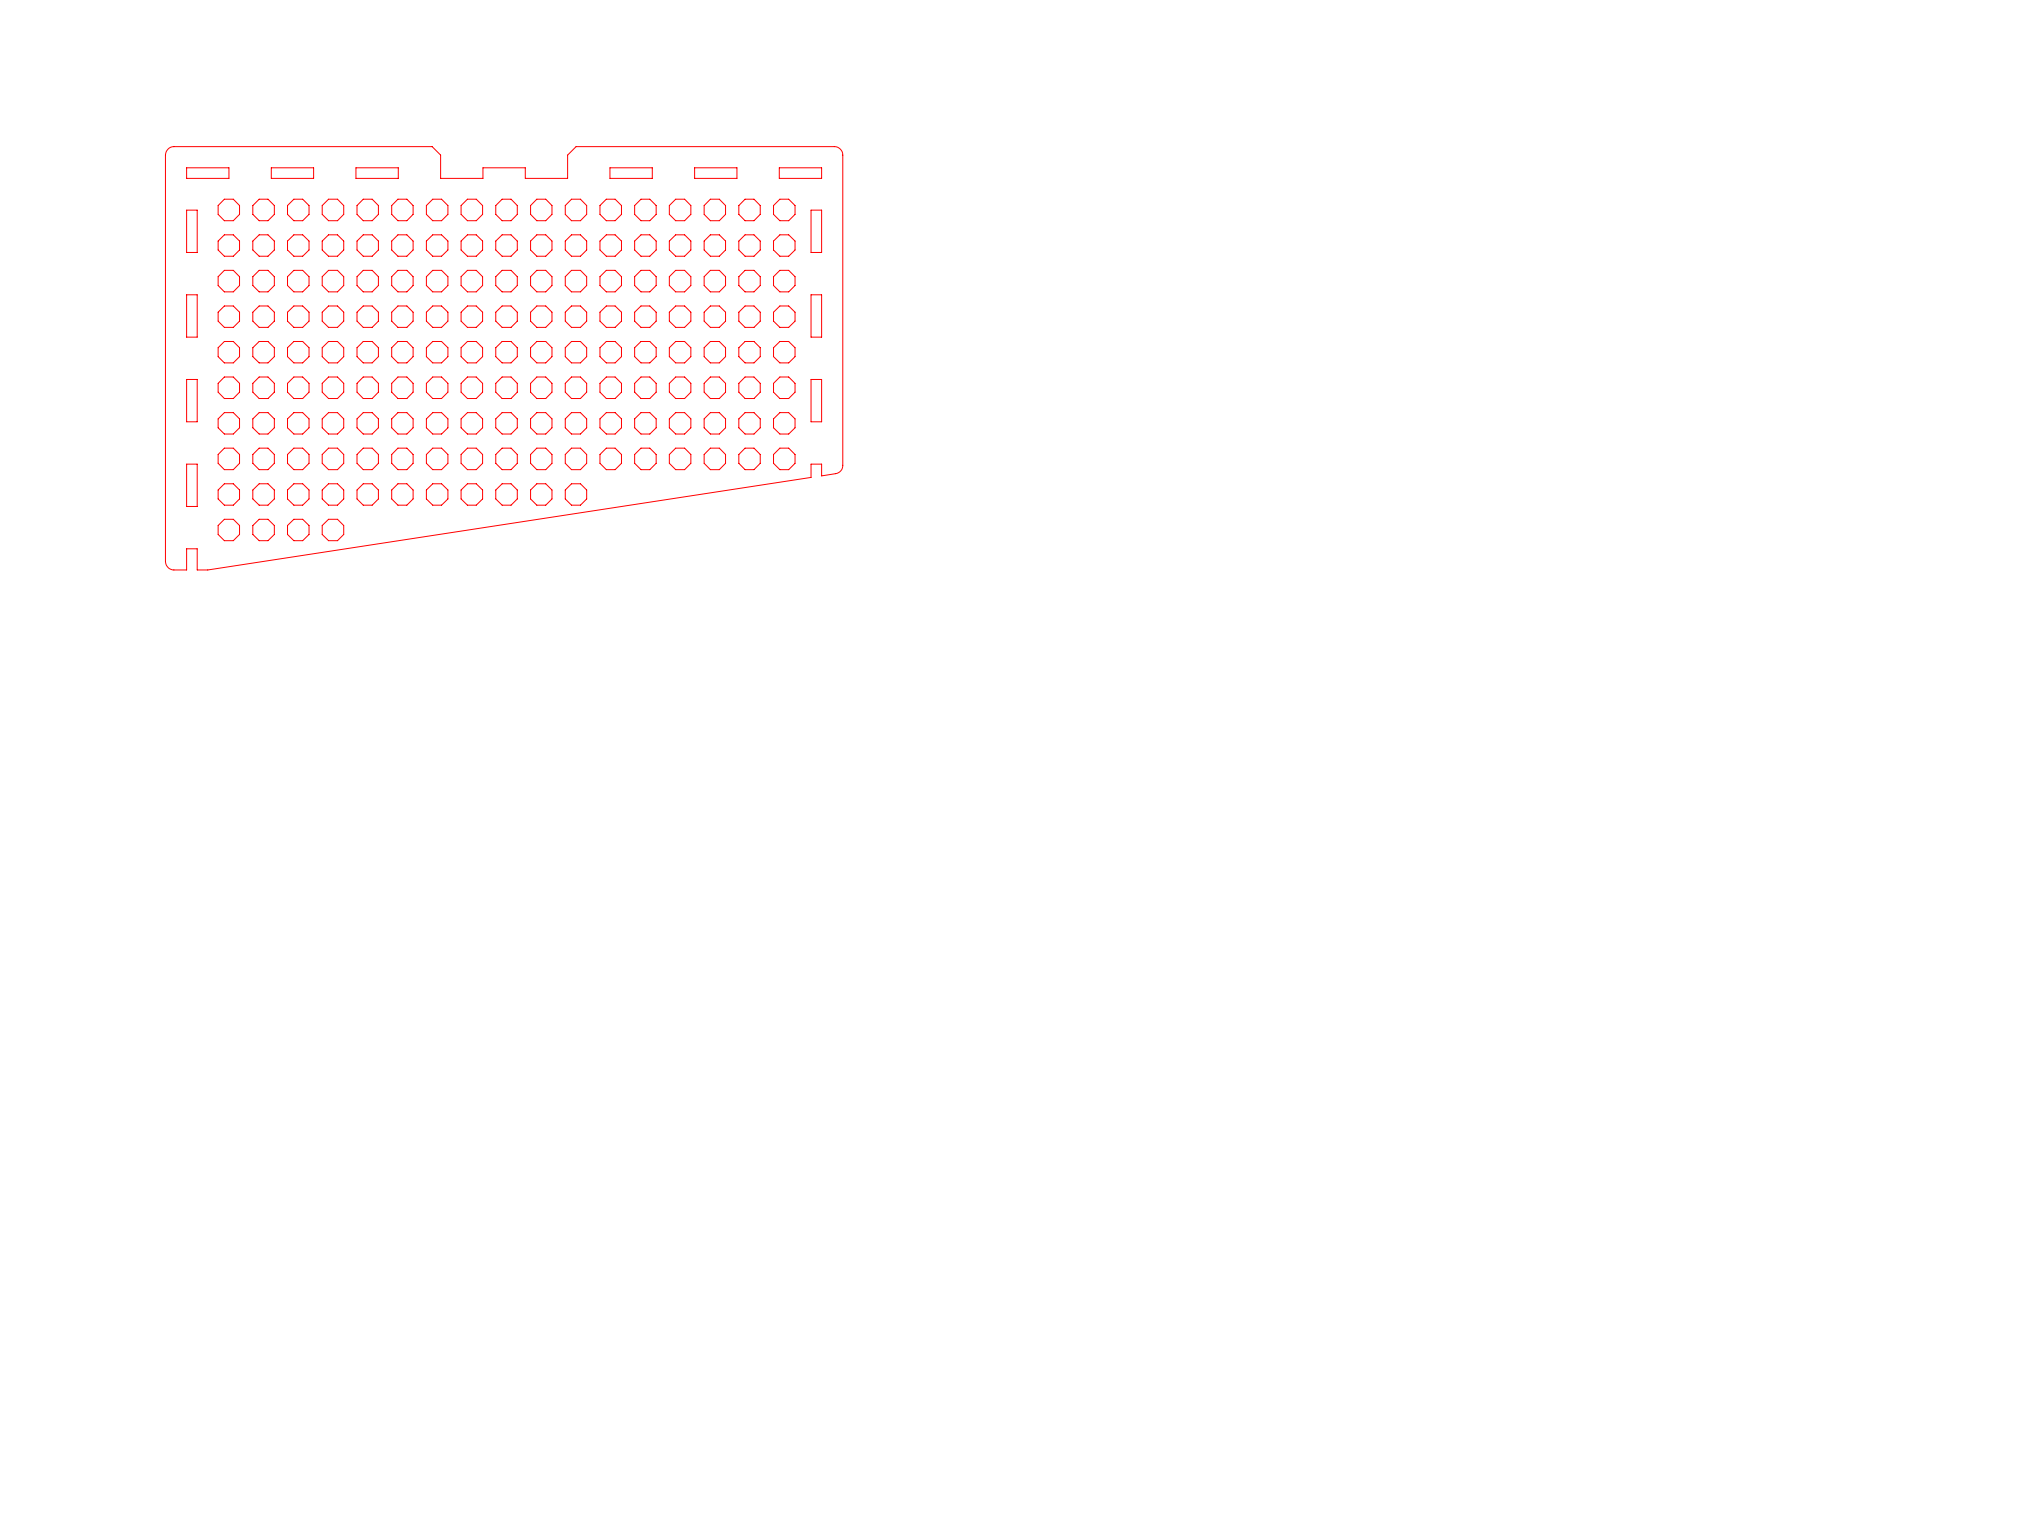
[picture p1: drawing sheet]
<svg xmlns="http://www.w3.org/2000/svg" width="610mm" height="457mm" viewBox="0 0 610 457" stroke-linecap="round" stroke-linejoin="round" font-family="sans-serif">
<g fill="none" stroke="#f00" stroke-width=".3">
<path d="M50.4 44.7l.8-.5 1-.2h77.4l2.6 2.5v7h12.7v-3.2h12.7v3.2h12.7v-7l2.5-2.5h77.5a2.53 2.53 0 0 1 2.5 2.5v93.1a2.49 2.49 0 0 1-2.1 2.5l-4.2 .7v-3.6h-3.2v4l-181 27.8h-3.1v-6.4h-3.2v6.4h-3.8a2.59 2.59 0 0 1-2.6-2.5v-122l.2-1zM56 50.3h12.7v3.2h-12.7zM81.4 50.3h12.7v3.2h-12.7zM106.8 50.3h12.7v3.2h-12.7zM183 50.3h12.7v3.2h-12.7zM208.4 50.3h12.7v3.2h-12.7zM233.8 50.3h12.7v3.2h-12.7zM56 63h3.2v12.7h-3.2zM243.3 63h3.2v12.7h-3.2zM56 88.4h3.2v12.7h-3.2zM243.3 88.4h3.2v12.7h-3.2zM56 113.8h3.2v12.7h-3.2z"/>
<path d="M243.3 113.8h3.2v12.7h-3.2zM56 139.2h3.2v12.7h-3.2z"/>
<circle cx="68.6" cy="63" r="3.5"/>
<circle cx="68.7" cy="73.7" r="3.5"/>
<circle cx="79.1" cy="63" r="3.5"/>
<circle cx="79.1" cy="73.7" r="3.5"/>
<circle cx="89.5" cy="63" r="3.5"/>
<circle cx="89.5" cy="73.7" r="3.5"/>
<circle cx="99.9" cy="63" r="3.5"/>
<circle cx="99.9" cy="73.7" r="3.5"/>
<circle cx="110.3" cy="63" r="3.5"/>
<circle cx="110.3" cy="73.7" r="3.5"/>
<circle cx="120.7" cy="63" r="3.5"/>
<circle cx="120.7" cy="73.7" r="3.5"/>
<circle cx="131.1" cy="63" r="3.5"/>
<circle cx="131.2" cy="73.7" r="3.5"/>
<circle cx="141.6" cy="63" r="3.5"/>
<circle cx="141.6" cy="73.7" r="3.5"/>
<circle cx="152" cy="63" r="3.5"/>
<circle cx="152" cy="73.7" r="3.5"/>
<circle cx="162.4" cy="63" r="3.5"/>
<circle cx="162.4" cy="73.7" r="3.5"/>
<circle cx="172.8" cy="63" r="3.5"/>
<circle cx="172.8" cy="73.7" r="3.5"/>
<circle cx="183.2" cy="63" r="3.5"/>
<circle cx="183.2" cy="73.7" r="3.5"/>
<circle cx="193.6" cy="63" r="3.5"/>
<circle cx="193.6" cy="73.7" r="3.5"/>
<circle cx="204" cy="63" r="3.5"/>
<circle cx="204" cy="73.7" r="3.5"/>
<circle cx="214.4" cy="63" r="3.5"/>
<circle cx="214.5" cy="73.7" r="3.5"/>
<circle cx="224.8" cy="63" r="3.5"/>
<circle cx="224.9" cy="73.7" r="3.5"/>
<circle cx="235.3" cy="63" r="3.5"/>
<circle cx="235.3" cy="73.7" r="3.5"/>
<circle cx="68.7" cy="84.3" r="3.5"/>
<circle cx="68.7" cy="95" r="3.5"/>
<circle cx="79.1" cy="84.3" r="3.5"/>
<circle cx="79.1" cy="95" r="3.5"/>
<circle cx="89.5" cy="84.3" r="3.5"/>
<circle cx="89.5" cy="95" r="3.5"/>
<circle cx="99.9" cy="84.3" r="3.5"/>
<circle cx="99.9" cy="95" r="3.5"/>
<circle cx="110.3" cy="84.3" r="3.5"/>
<circle cx="110.3" cy="95" r="3.5"/>
<circle cx="120.7" cy="84.3" r="3.5"/>
<circle cx="120.7" cy="95" r="3.5"/>
<circle cx="131.1" cy="84.3" r="3.5"/>
<circle cx="131.2" cy="95" r="3.5"/>
<circle cx="141.6" cy="84.3" r="3.5"/>
<circle cx="141.6" cy="95" r="3.5"/>
<circle cx="152" cy="84.3" r="3.5"/>
<circle cx="152" cy="95" r="3.5"/>
<circle cx="162.4" cy="84.3" r="3.5"/>
<circle cx="162.4" cy="95" r="3.5"/>
<circle cx="172.8" cy="84.3" r="3.5"/>
<circle cx="172.8" cy="95" r="3.5"/>
<circle cx="183.2" cy="84.3" r="3.5"/>
<circle cx="183.2" cy="95" r="3.5"/>
<circle cx="193.6" cy="84.3" r="3.5"/>
<circle cx="193.6" cy="95" r="3.5"/>
<circle cx="204" cy="84.3" r="3.5"/>
<circle cx="204" cy="95" r="3.5"/>
<circle cx="214.4" cy="84.3" r="3.5"/>
<circle cx="214.5" cy="95" r="3.5"/>
<circle cx="224.8" cy="84.3" r="3.5"/>
<circle cx="224.9" cy="95" r="3.5"/>
<circle cx="235.3" cy="84.3" r="3.5"/>
<circle cx="235.3" cy="95" r="3.5"/>
<circle cx="68.7" cy="105.7" r="3.5"/>
<circle cx="68.7" cy="116.3" r="3.5"/>
<circle cx="79.1" cy="116.3" r="3.5"/>
<circle cx="79.1" cy="105.7" r="3.5"/>
<circle cx="89.5" cy="116.3" r="3.5"/>
<circle cx="89.5" cy="105.7" r="3.5"/>
<circle cx="99.9" cy="116.3" r="3.5"/>
<circle cx="99.9" cy="105.7" r="3.5"/>
<circle cx="110.3" cy="116.3" r="3.5"/>
<circle cx="110.3" cy="105.7" r="3.5"/>
<circle cx="120.7" cy="116.3" r="3.5"/>
<circle cx="120.7" cy="105.7" r="3.5"/>
<circle cx="131.1" cy="116.3" r="3.5"/>
<circle cx="131.2" cy="105.7" r="3.5"/>
<circle cx="141.6" cy="116.3" r="3.5"/>
<circle cx="141.6" cy="105.7" r="3.5"/>
<circle cx="152" cy="116.3" r="3.5"/>
<circle cx="152" cy="105.7" r="3.5"/>
<circle cx="162.4" cy="116.3" r="3.5"/>
<circle cx="162.4" cy="105.7" r="3.5"/>
<circle cx="172.8" cy="116.3" r="3.5"/>
<circle cx="172.8" cy="105.7" r="3.5"/>
<circle cx="183.2" cy="116.3" r="3.5"/>
<circle cx="183.2" cy="105.7" r="3.5"/>
<circle cx="193.6" cy="116.3" r="3.5"/>
<circle cx="193.6" cy="105.7" r="3.5"/>
<circle cx="204" cy="116.3" r="3.5"/>
<circle cx="204" cy="105.7" r="3.5"/>
<circle cx="214.4" cy="116.3" r="3.5"/>
<circle cx="214.5" cy="105.7" r="3.5"/>
<circle cx="224.8" cy="116.3" r="3.5"/>
<circle cx="224.9" cy="105.7" r="3.5"/>
<circle cx="235.3" cy="116.3" r="3.5"/>
<circle cx="235.3" cy="105.7" r="3.5"/>
<circle cx="68.7" cy="137.7" r="3.5"/>
<circle cx="68.7" cy="127" r="3.5"/>
<circle cx="79.1" cy="137.7" r="3.5"/>
<circle cx="79.1" cy="127" r="3.5"/>
<circle cx="89.5" cy="137.7" r="3.5"/>
<circle cx="89.5" cy="127" r="3.5"/>
<circle cx="99.9" cy="137.7" r="3.5"/>
<circle cx="99.9" cy="127" r="3.5"/>
<circle cx="110.3" cy="137.7" r="3.5"/>
<circle cx="110.3" cy="127" r="3.5"/>
<circle cx="120.7" cy="137.7" r="3.5"/>
<circle cx="120.7" cy="127" r="3.5"/>
<circle cx="131.1" cy="137.7" r="3.5"/>
<circle cx="131.2" cy="127" r="3.5"/>
<circle cx="141.6" cy="137.7" r="3.5"/>
<circle cx="141.6" cy="127" r="3.5"/>
<circle cx="152" cy="137.7" r="3.5"/>
<circle cx="152" cy="127" r="3.5"/>
<circle cx="162.4" cy="137.7" r="3.5"/>
<circle cx="162.4" cy="127" r="3.5"/>
<circle cx="172.8" cy="137.7" r="3.5"/>
<circle cx="172.8" cy="127" r="3.5"/>
<circle cx="183.2" cy="137.7" r="3.5"/>
<circle cx="183.2" cy="127" r="3.5"/>
<circle cx="193.6" cy="137.7" r="3.5"/>
<circle cx="193.6" cy="127" r="3.5"/>
<circle cx="204" cy="137.7" r="3.5"/>
<circle cx="204" cy="127" r="3.5"/>
<circle cx="214.4" cy="137.7" r="3.5"/>
<circle cx="214.5" cy="127" r="3.5"/>
<circle cx="224.8" cy="137.7" r="3.5"/>
<circle cx="224.9" cy="127" r="3.5"/>
<circle cx="235.3" cy="137.7" r="3.5"/>
<circle cx="235.3" cy="127" r="3.5"/>
<circle cx="68.7" cy="148.3" r="3.5"/>
<circle cx="68.7" cy="159" r="3.5"/>
<circle cx="79.1" cy="159" r="3.5"/>
<circle cx="79.1" cy="148.3" r="3.5"/>
<circle cx="89.5" cy="159" r="3.5"/>
<circle cx="89.5" cy="148.3" r="3.5"/>
<circle cx="99.9" cy="159" r="3.5"/>
<circle cx="99.9" cy="148.3" r="3.5"/>
<circle cx="110.3" cy="148.3" r="3.5"/>
<circle cx="120.7" cy="148.3" r="3.5"/>
<circle cx="131.2" cy="148.3" r="3.5"/>
<circle cx="141.6" cy="148.3" r="3.5"/>
<circle cx="152" cy="148.3" r="3.5"/>
<circle cx="162.4" cy="148.3" r="3.5"/>
<circle cx="172.8" cy="148.3" r="3.5"/>
</g>
</svg>
